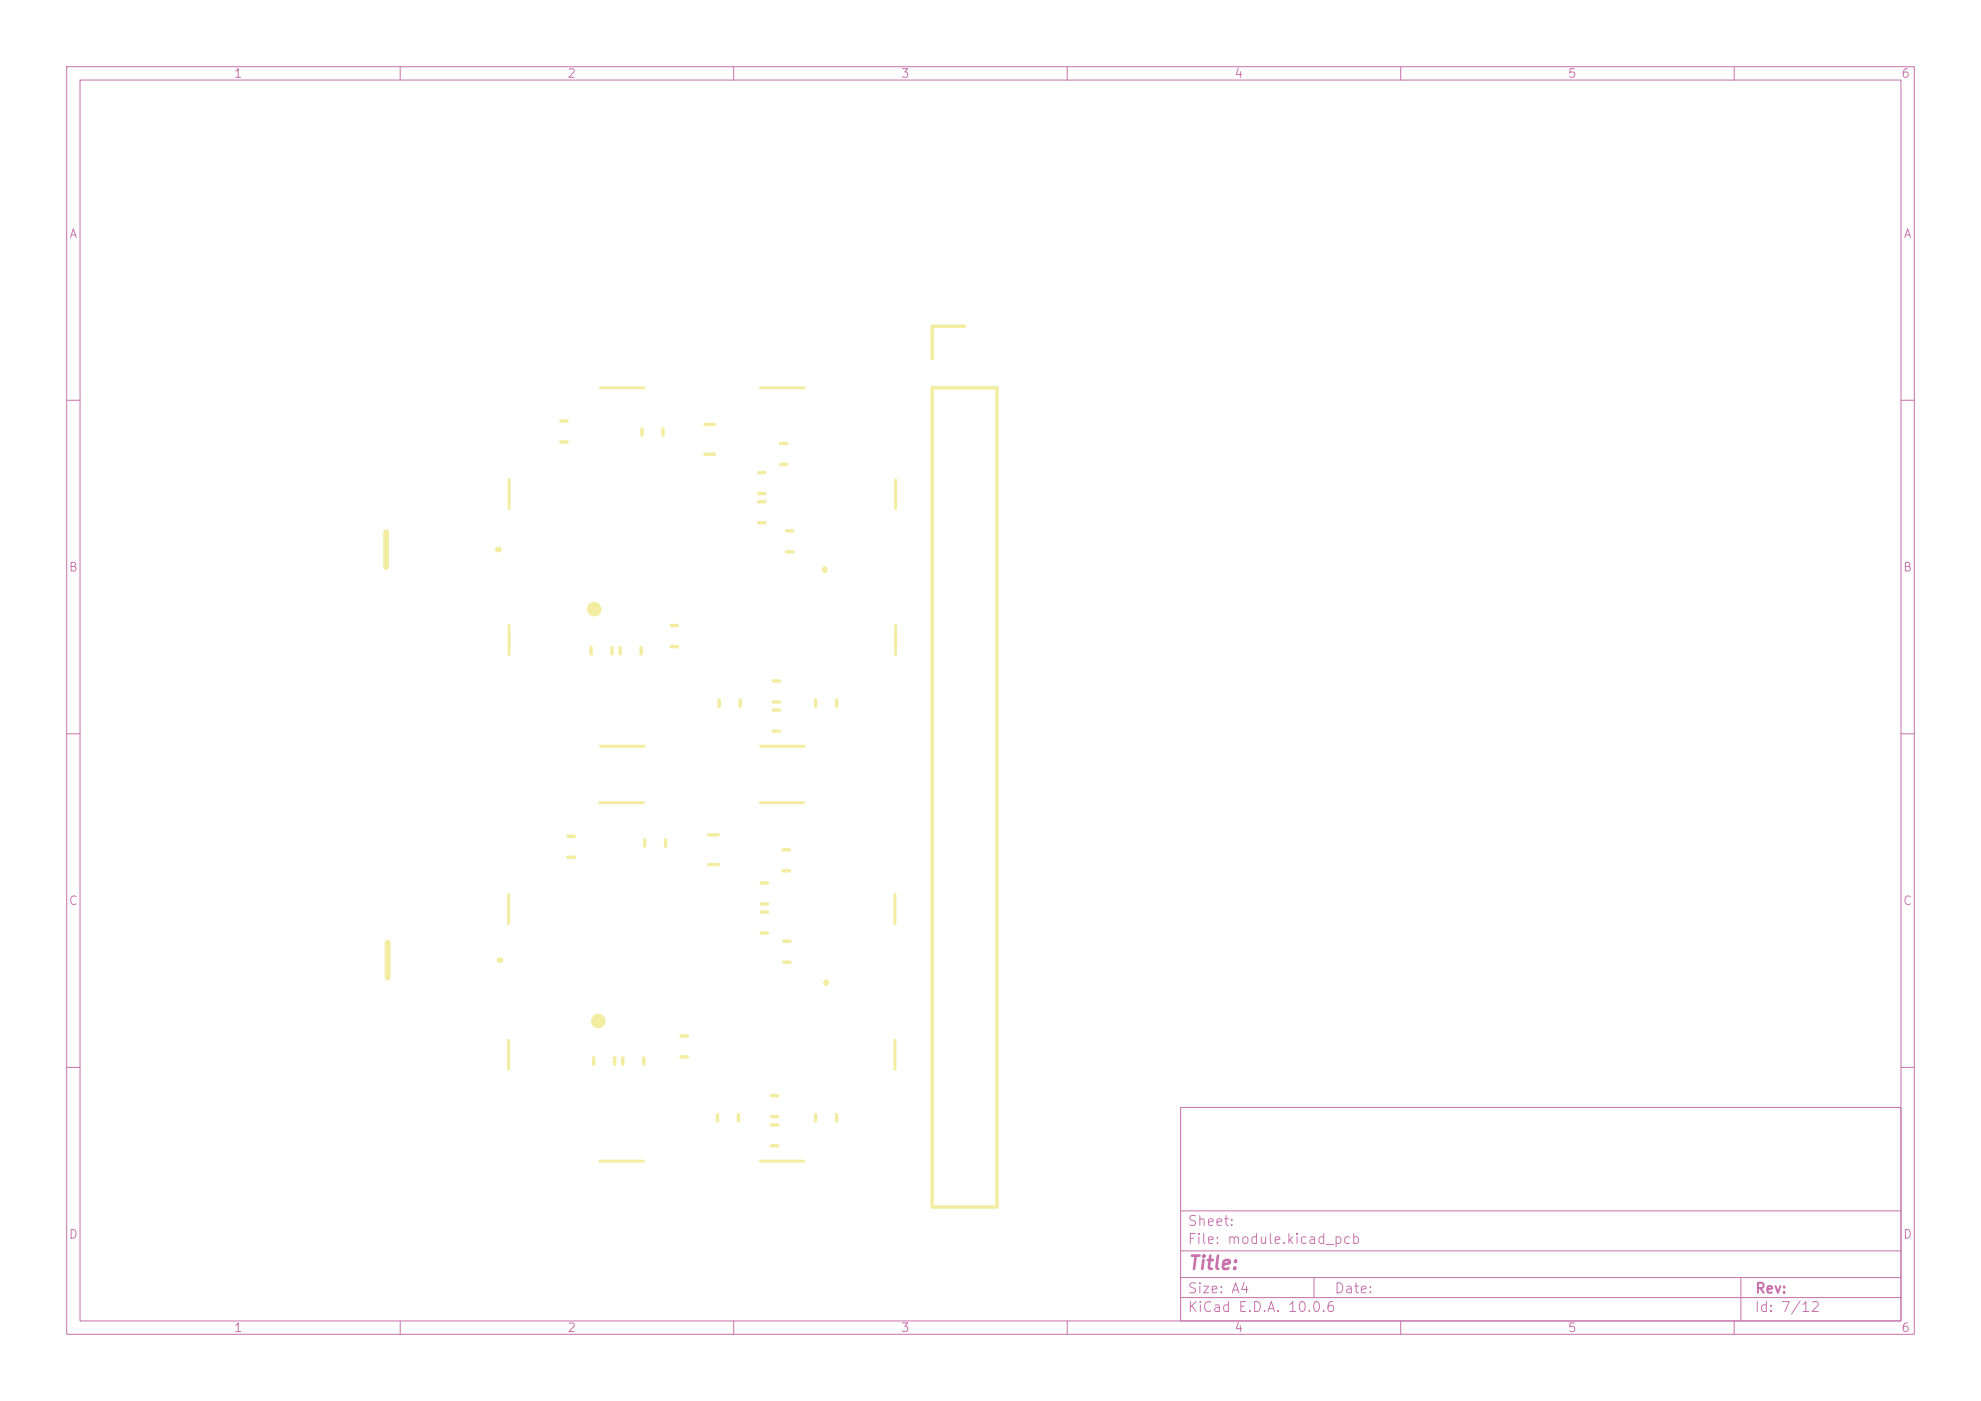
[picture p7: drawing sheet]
<svg xmlns="http://www.w3.org/2000/svg" width="297mm" height="210mm" viewBox="0 0 297 210" stroke-linecap="round" stroke-linejoin="round" font-family="sans-serif">
<defs><g id="words">
<text font-size="2" fill="#c872ab" x="178" y="190.8">Title:</text>
<g font-size="1.5" fill="#c872ab">
<text x="178" y="184.1">Sheet:</text>
<text x="178" y="186.8">File: module.kicad_pcb</text>
<text x="178" y="197">KiCad E.D.A. 10.0.6</text>
<text x="178" y="194.2">Size: A4</text>
<text x="200" y="194.2">Date:</text>
<text x="263" y="197">Id: 7/12</text>
<text x="263" y="194.2">Rev:</text>
</g>
<g font-size="1.3" fill="#c872ab">
<text x="35" y="12">1</text>
<text x="85" y="12">2</text>
<text x="135" y="12">3</text>
<text x="185" y="12">4</text>
<text x="235" y="12">5</text>
<text x="285" y="12">6</text>
<text x="10.3" y="36">A</text>
<text x="285.3" y="36">A</text>
<text x="10.2" y="86">B</text>
<text x="285.2" y="86">B</text>
<text x="10.2" y="136">C</text>
<text x="285.2" y="136">C</text>
<text x="10.2" y="186">D</text>
<text x="285.2" y="186">D</text>
<text x="35" y="200">1</text>
<text x="85" y="200">2</text>
<text x="135" y="200">3</text>
<text x="185" y="200">4</text>
<text x="235" y="200">5</text>
<text x="285" y="200">6</text>
</g>
</g></defs>
<g fill="none" stroke="#c872ab" stroke-width=".15">
<path d="M10 10h277v190h-277zM12 12h273v186h-273zM60 10v2M110 10v2M160 10v2M210 10v2M260 10v2M10 60h2M285 60h2M10 110h2M285 110h2M10 160h2"/>
<path d="M177 166h108v32h-108zM285 160h2M60 198v2M110 198v2M160 198v2M177 194.5h108M177 191.5h108M177 187.5h108M177 181.5h108M197 191.5v3M210 198v2M260 198v2"/>
<path d="M261 191.5v6.5"/>
</g>
<g fill="none" stroke="#f2eda1" stroke-width=".52">
<path d="M139.8 58.1h9.7v122.8h-9.7zM144.6 48.9h-4.8v4.9M84.1 63.1h.9M84.1 66.3h.9M96.3 64.3v.9M99.4 64.3v.9M105.7 63.6h1.4M105.7 68.1h1.4M113.7 70.8h1M113.7 74h1M113.7 75.2h1M113.7 78.4h1"/>
<path d="M117 66.5h1M117 69.6h1M117.9 79.6h1M88.6 97.1v.9M91.8 97.1v.9M93 97.1v.9M96.1 97.1v.9M100.6 93.8h1M100.6 96.9h1M117.9 82.7h1M107.8 104.9v1M111 104.9v1"/>
<path d="M115.9 102.1h1M115.9 105.2h1M115.9 106.4h1M115.9 109.6h1M122.3 104.9v1M125.4 104.9v1M85.2 125.4h.9M85.2 128.5h.9M96.6 125.9v.9M99.8 125.9v.9M106.2 125.1h1.5M106.2 129.6h1.5"/>
<path d="M114.1 132.4h1M114.1 135.5h1M114.1 136.7h1M114.1 139.9h1M117.4 127.4h1M117.4 130.5h1M89 158.6v.9M92.1 158.6v.9M93.4 158.6v.9M96.5 158.6v.9M102.1 155.3h1M102.1 158.4h1"/>
<path d="M117.5 141.1h.9M117.5 144.2h.9M107.6 167.1v.9M110.7 167.1v.9M115.7 164.2h.9M115.7 167.4h.9M115.7 168.6h.9M115.7 171.8h.9M122.3 167.1v.9M125.4 167.1v.9"/>
</g>
<g fill="none" stroke="#f2eda1" stroke-width="1.1">
<circle cx="89.1" cy="91.3" r=".55"/>
<circle cx="89.7" cy="153" r=".55"/>
</g>
<path d="M57.9 79.8v5.2M58.1 141.3v5.2" fill="none" stroke="#f2eda1" stroke-width=".87"/>
<g fill="#f2eda1" stroke="#f2eda1" stroke-width=".15">
<circle cx="74.7" cy="143.9" r=".22"/>
<circle cx="75.2" cy="143.9" r=".22"/>
<circle cx="74.5" cy="82.4" r=".22"/>
<circle cx="74.9" cy="82.4" r=".22"/>
<circle cx="123.7" cy="85.2" r=".22"/>
<circle cx="123.7" cy="85.6" r=".22"/>
<circle cx="123.9" cy="147.1" r=".22"/>
<circle cx="123.9" cy="147.5" r=".22"/>
</g>
<g fill="none" stroke="#f2eda1" stroke-width=".44">
<path d="M90 58.1h6.6M114 58.1h6.6M76.3 71.9v4.4M134.3 71.9v4.4M76.3 93.7v4.4M134.3 93.7v4.4M90 111.9h6.6M114 111.9h6.6M76.2 134.1v4.4M89.9 120.3h6.6M113.9 120.3h6.6M134.2 134.1v4.4"/>
<path d="M76.2 155.9v4.4M134.2 155.9v4.4M89.9 174.1h6.6M113.9 174.1h6.6"/>
<circle cx="74.7" cy="82.4" r=".22"/>
<circle cx="123.7" cy="85.4" r=".22"/>
<circle cx="74.9" cy="143.9" r=".22"/>
<circle cx="123.9" cy="147.3" r=".22"/>
</g>
<use href="#words"/>
</svg>
